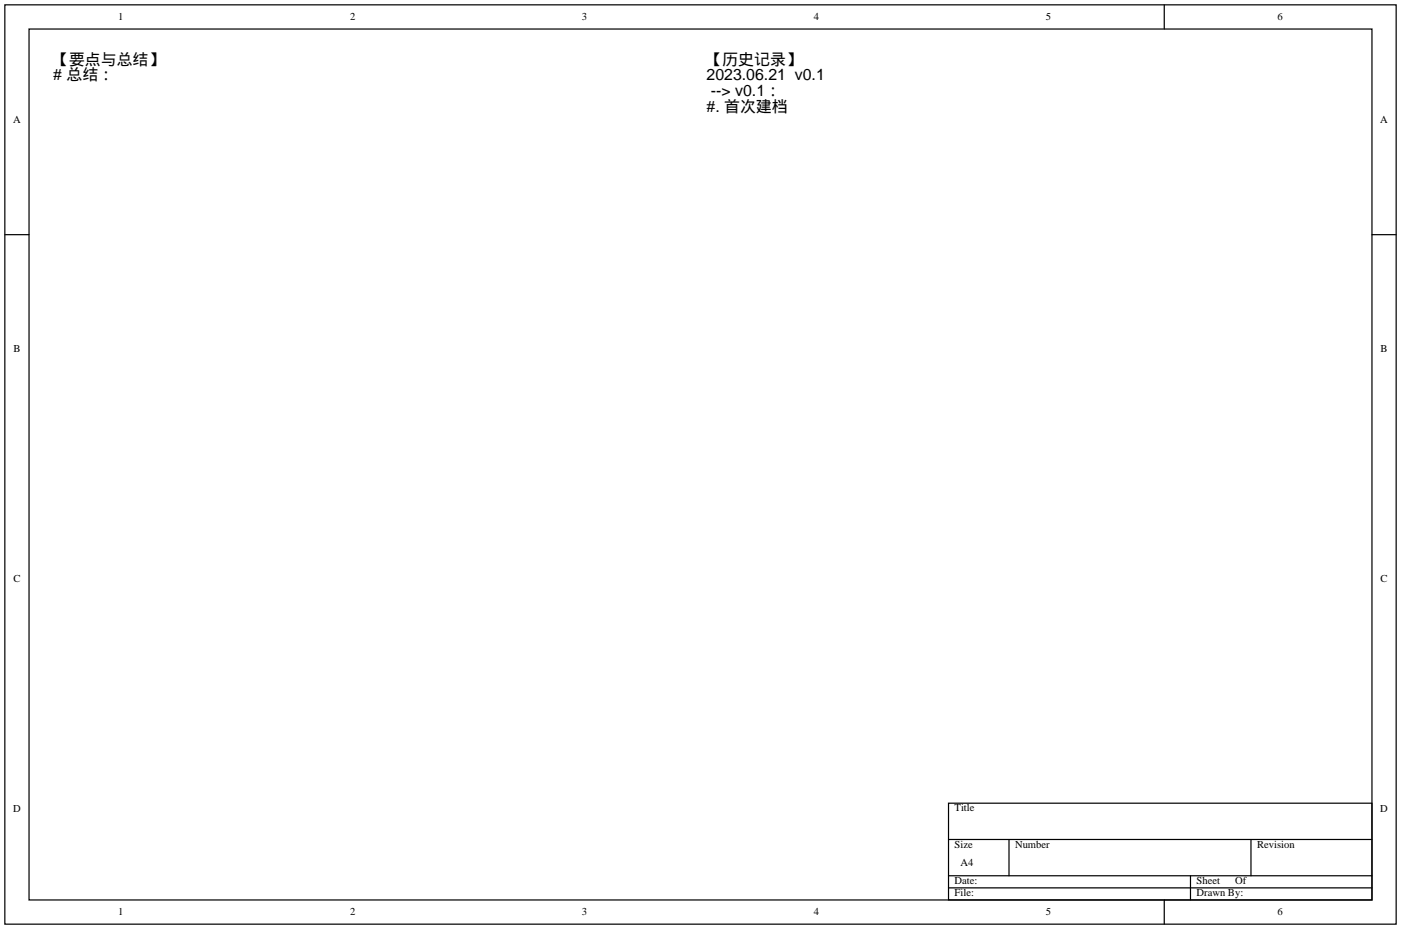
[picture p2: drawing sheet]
<svg xmlns="http://www.w3.org/2000/svg" width="294mm" height="195mm" viewBox="0 0 294 195" stroke-linecap="round" stroke-linejoin="round" font-family="sans-serif">
<defs><g id="words">
<g font-size="3.3">
<text x="11.2" y="13.6">【要点与总结】</text>
<text x="11.2" y="16.9"># 总结：</text>
<text x="148.3" y="13.6">【历史记录】</text>
<text x="148.3" y="16.9">2023.06.21 v0.1</text>
<text x="148.3" y="23.6">#. 首次建档</text>
<text x="149.3" y="20.2">--&gt; v0.1：</text>
</g>
<g font-size="2.2">
<text x="24.8" y="4.2">1</text>
<text x="73.5" y="4.2">2</text>
<text x="122.2" y="4.2">3</text>
<text x="170.9" y="4.2">4</text>
<text x="219.5" y="4.2">5</text>
<text x="268.2" y="4.2">6</text>
<text x="2.8" y="25.7">A</text>
<text x="289.8" y="25.7">A</text>
<text x="2.8" y="74">B</text>
<text x="289.8" y="74">B</text>
<text x="2.8" y="122.3">C</text>
<text x="289.8" y="122.3">C</text>
<text x="2.8" y="170.5">D</text>
<text x="200.4" y="170.4">Title</text>
<text x="289.8" y="170.5">D</text>
<text x="200.4" y="178">Size</text>
<text x="213.1" y="178">Number</text>
<text x="263.9" y="178">Revision</text>
<text x="200.4" y="185.6">Date:</text>
<text x="201.7" y="181.8">A4</text>
<text x="251.2" y="185.6">Sheet</text>
<text x="259.3" y="185.6">Of</text>
<text x="200.4" y="188.2">File:</text>
<text x="251.2" y="188.2">Drawn By:</text>
<text x="24.8" y="192.1">1</text>
<text x="73.5" y="192.1">2</text>
<text x="122.2" y="192.1">3</text>
<text x="170.9" y="192.1">4</text>
<text x="219.5" y="192.1">5</text>
<text x="268.2" y="192.1">6</text>
</g>
</g></defs>
<g fill="none" stroke="#000" stroke-width=".25">
<path d="M1 1h292.1v193.1h-292.1zM6.1 6.1h281.9v182.9h-281.9zM244.4 1v5.1M1 49.3h5.1M288 49.3h5.1M199.1 168.7h88.9v20.3h-88.9zM199.1 176.3h88.9M211.8 176.3v7.6M262.6 176.3v7.6M199.1 186.4h88.9M199.1 183.9h88.9M244.4 189v5.1"/>
<path d="M249.9 183.9v5.1"/>
</g>
<use href="#words"/>
</svg>
